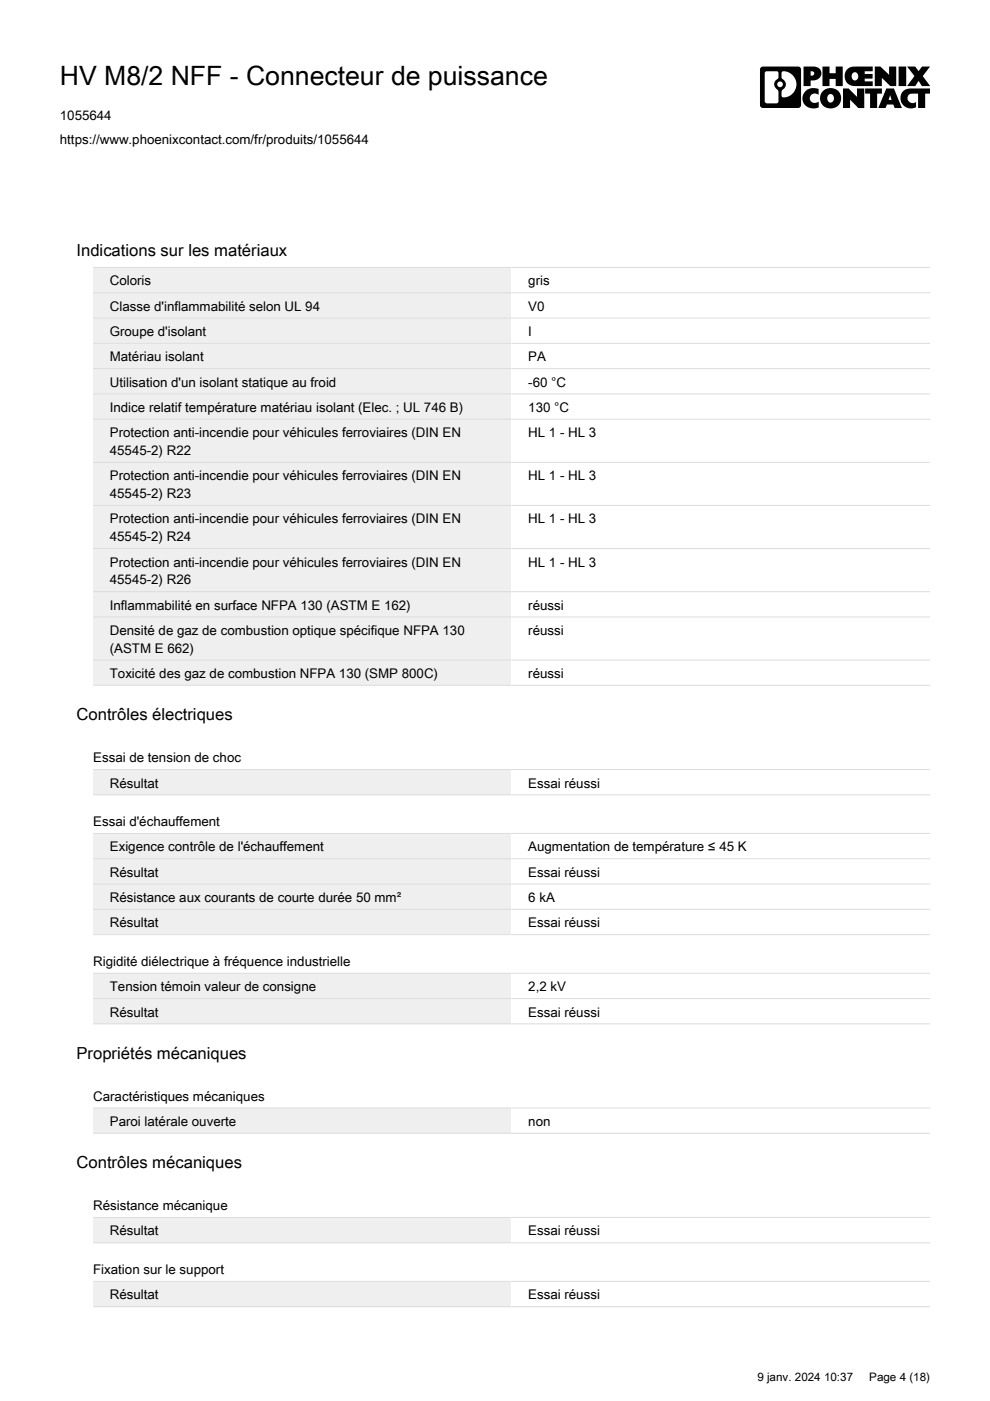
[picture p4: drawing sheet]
<svg xmlns="http://www.w3.org/2000/svg" width="210mm" height="297mm" viewBox="0 0 210 297" stroke-linecap="round" stroke-linejoin="round" font-family="sans-serif">
<defs><g id="words">
<text font-size="5.6" x="12.7" y="18">HV M8/2 NFF - Connecteur de puissance</text>
<g font-size="3.5">
<text x="16.2" y="54.3">Indications sur les matériaux</text>
<text x="16.2" y="152.7">Contrôles électriques</text>
<text x="16.2" y="224.5">Propriétés mécaniques</text>
<text x="16.2" y="247.7">Contrôles mécaniques</text>
</g>
<g font-size="2.8">
<text x="12.7" y="25.4">1055644</text>
<text x="12.7" y="30.6">https://www.phoenixcontact.com/fr/produits/1055644</text>
<text x="23.3" y="60.5">Coloris</text>
<text x="23.3" y="65.9">Classe d'inflammabilité selon UL 94</text>
<text x="112" y="60.5">gris</text>
<text x="112" y="65.9">V0</text>
<text x="23.3" y="71.2">Groupe d'isolant</text>
<text x="112" y="71.2">I</text>
<text x="23.3" y="76.6">Matériau isolant</text>
<text x="112" y="76.6">PA</text>
<text x="23.3" y="82">Utilisation d'un isolant statique au froid</text>
<text x="112" y="82">-60 °C</text>
<text x="23.3" y="87.3">Indice relatif température matériau isolant (Elec. ; UL 746 B)</text>
<text x="112" y="87.3">130 °C</text>
<text x="23.3" y="92.7">Protection anti-incendie pour véhicules ferroviaires (DIN EN</text>
<text x="112" y="92.7">HL 1 - HL 3</text>
<text x="23.3" y="96.5">45545-2) R22</text>
<text x="23.3" y="101.8">Protection anti-incendie pour véhicules ferroviaires (DIN EN</text>
<text x="112" y="101.8">HL 1 - HL 3</text>
<text x="23.3" y="105.6">45545-2) R23</text>
<text x="23.3" y="111">Protection anti-incendie pour véhicules ferroviaires (DIN EN</text>
<text x="112" y="111">HL 1 - HL 3</text>
<text x="23.3" y="114.8">45545-2) R24</text>
<text x="23.3" y="120.1">Protection anti-incendie pour véhicules ferroviaires (DIN EN</text>
<text x="23.3" y="123.9">45545-2) R26</text>
<text x="112" y="120.1">HL 1 - HL 3</text>
<text x="23.3" y="129.3">Inflammabilité en surface NFPA 130 (ASTM E 162)</text>
<text x="112" y="129.3">réussi</text>
<text x="23.3" y="134.6">Densité de gaz de combustion optique spécifique NFPA 130</text>
<text x="112" y="134.6">réussi</text>
<text x="23.3" y="138.4">(ASTM E 662)</text>
<text x="23.3" y="143.8">Toxicité des gaz de combustion NFPA 130 (SMP 800C)</text>
<text x="112" y="143.8">réussi</text>
<text x="19.8" y="161.6">Essai de tension de choc</text>
<text x="23.3" y="167">Résultat</text>
<text x="112" y="167">Essai réussi</text>
<text x="19.8" y="175.2">Essai d'échauffement</text>
<text x="23.3" y="180.5">Exigence contrôle de l'échauffement</text>
<text x="23.3" y="185.9">Résultat</text>
<text x="112" y="180.5">Augmentation de température ≤ 45 K</text>
<text x="112" y="185.9">Essai réussi</text>
<text x="23.3" y="191.2">Résistance aux courants de courte durée 50 mm²</text>
<text x="112" y="191.2">6 kA</text>
<text x="23.3" y="196.6">Résultat</text>
<text x="112" y="196.6">Essai réussi</text>
<text x="19.8" y="204.8">Rigidité diélectrique à fréquence industrielle</text>
<text x="23.3" y="210.2">Tension témoin valeur de consigne</text>
<text x="23.3" y="215.5">Résultat</text>
<text x="112" y="210.2">2,2 kV</text>
<text x="112" y="215.5">Essai réussi</text>
<text x="19.8" y="233.4">Caractéristiques mécaniques</text>
<text x="23.3" y="238.7">Paroi latérale ouverte</text>
<text x="112" y="238.7">non</text>
<text x="19.8" y="256.6">Résistance mécanique</text>
<text x="23.3" y="261.9">Résultat</text>
<text x="112" y="261.9">Essai réussi</text>
<text x="19.8" y="270.1">Fixation sur le support</text>
<text x="23.3" y="275.5">Résultat</text>
<text x="112" y="275.5">Essai réussi</text>
</g>
<g font-size="2.5">
<text x="160.6" y="292.8">9 janv. 2024 10:37</text>
<text x="184.3" y="292.8">Page 4 (18)</text>
</g>
</g></defs>
<path d="M19.8 56.8h88.7v5.2h-88.7z" fill="#edf0f3"/>
<path d="M108.5 56.8h88.7v5.2h-88.7z" fill="#fff"/>
<path d="M19.8 62.2h88.7v5.1h-88.7z" fill="#edf0f3"/>
<path d="M108.5 62.2h88.7v5.1h-88.7z" fill="#fff"/>
<path d="M19.8 67.5h88.7v5.2h-88.7z" fill="#edf0f3"/>
<path d="M108.5 67.5h88.7v5.2h-88.7z" fill="#fff"/>
<path d="M19.8 72.9h88.7v5.2h-88.7z" fill="#edf0f3"/>
<path d="M108.5 72.9h88.7v5.2h-88.7z" fill="#fff"/>
<path d="M19.8 78.2h88.7v5.2h-88.7z" fill="#edf0f3"/>
<path d="M108.5 78.2h88.7v5.2h-88.7z" fill="#fff"/>
<path d="M19.8 83.6h88.7v5.2h-88.7z" fill="#edf0f3"/>
<path d="M108.5 83.6h88.7v5.2h-88.7z" fill="#fff"/>
<path d="M19.8 89h88.7v8.9h-88.7z" fill="#edf0f3"/>
<path d="M108.5 89h88.7v8.9h-88.7z" fill="#fff"/>
<path d="M19.8 98.1h88.7v9h-88.7z" fill="#edf0f3"/>
<path d="M108.5 98.1h88.7v9h-88.7z" fill="#fff"/>
<path d="M19.8 107.3h88.7v8.9h-88.7z" fill="#edf0f3"/>
<path d="M108.5 107.3h88.7v8.9h-88.7z" fill="#fff"/>
<path d="M19.8 116.4h88.7v9h-88.7z" fill="#edf0f3"/>
<path d="M108.5 116.4h88.7v9h-88.7z" fill="#fff"/>
<path d="M19.8 125.5h88.7v5.2h-88.7z" fill="#edf0f3"/>
<path d="M108.5 125.5h88.7v5.2h-88.7z" fill="#fff"/>
<path d="M19.8 130.9h88.7v9h-88.7z" fill="#edf0f3"/>
<path d="M108.5 130.9h88.7v9h-88.7z" fill="#fff"/>
<path d="M19.8 140h88.7v5.2h-88.7z" fill="#edf0f3"/>
<path d="M108.5 140h88.7v5.2h-88.7z" fill="#fff"/>
<g fill="none" stroke="#dadddf" stroke-width=".21">
<path d="M19.8 56.7h177.4M19.8 62.1h177.4M19.8 67.4h177.4M19.8 72.8h177.4M19.8 78.2h177.4M19.8 83.5h177.4M19.8 88.9h177.4M19.8 98h177.4M19.8 107.2h177.4M19.8 116.3h177.4M19.8 125.4h177.4M19.8 130.8h177.4"/>
<path d="M19.8 140h177.4M19.8 145.3h177.4"/>
</g>
<path d="M19.8 155.1h177.4v8h-177.4z" fill="#fff"/>
<path d="M19.8 163.2h88.7v5.2h-88.7z" fill="#edf0f3"/>
<g fill="#fff">
<path d="M108.5 163.2h88.7v5.2h-88.7z"/>
<path d="M19.8 168.6h177.4v8h-177.4z"/>
</g>
<path d="M19.8 176.8h88.7v5.2h-88.7z" fill="#edf0f3"/>
<path d="M108.5 176.8h88.7v5.2h-88.7z" fill="#fff"/>
<path d="M19.8 182.2h88.7v5.1h-88.7z" fill="#edf0f3"/>
<path d="M108.5 182.2h88.7v5.1h-88.7z" fill="#fff"/>
<path d="M19.8 187.5h88.7v5.2h-88.7z" fill="#edf0f3"/>
<path d="M108.5 187.5h88.7v5.2h-88.7z" fill="#fff"/>
<path d="M19.8 192.9h88.7v5.2h-88.7z" fill="#edf0f3"/>
<g fill="#fff">
<path d="M108.5 192.9h88.7v5.2h-88.7z"/>
<path d="M19.8 198.3h177.4v8h-177.4z"/>
</g>
<path d="M19.8 206.4h88.7v5.2h-88.7z" fill="#edf0f3"/>
<path d="M108.5 206.4h88.7v5.2h-88.7z" fill="#fff"/>
<path d="M19.8 211.8h88.7v5.2h-88.7z" fill="#edf0f3"/>
<path d="M108.5 211.8h88.7v5.2h-88.7z" fill="#fff"/>
<path d="M19.8 163.2h177.4M19.8 168.5h177.4M19.8 176.7h177.4M19.8 182.1h177.4M19.8 187.4h177.4M19.8 192.8h177.4M19.8 198.2h177.4M19.8 206.4h177.4M19.8 211.7h177.4M19.8 217.1h177.4" fill="none" stroke="#dadddf" stroke-width=".21"/>
<path d="M19.8 226.8h177.4v8h-177.4z" fill="#fff"/>
<path d="M19.8 235h88.7v5.2h-88.7z" fill="#edf0f3"/>
<path d="M108.5 235h88.7v5.2h-88.7z" fill="#fff"/>
<path d="M19.8 234.9h177.4M19.8 240.3h177.4" fill="none" stroke="#dadddf" stroke-width=".21"/>
<path d="M19.8 250h177.4v8h-177.4z" fill="#fff"/>
<path d="M19.8 258.2h88.7v5.2h-88.7z" fill="#edf0f3"/>
<g fill="#fff">
<path d="M108.5 258.2h88.7v5.2h-88.7z"/>
<path d="M19.8 263.6h177.4v8h-177.4z"/>
</g>
<path d="M19.8 271.8h88.7v5.2h-88.7z" fill="#edf0f3"/>
<path d="M108.5 271.8h88.7v5.2h-88.7z" fill="#fff"/>
<path d="M19.8 258.1h177.4M19.8 263.5h177.4M19.8 271.7h177.4M19.8 277h177.4" fill="none" stroke="#dadddf" stroke-width=".21"/>
<path d="M191.5 19.4a5.9 5.9 0 0 1 3.8-.6h1.9v1.1h-1v3h-1.5v-3h-1.4a1.04 1.04 0 0 0-.7 1.5 1.04 1.04 0 0 0 1.6 .2v1.1a2.21 2.21 0 0 1-2.8-.5 2.21 2.21 0 0 1 .1-2.8zM178.7 18.8v4.1h1.5v-1.8l1.8 1.8h1.2v-4.1h-1.5v1.7l-1.8-1.7zM170.8 19.3a2.24 2.24 0 0 0-.1 3 2.24 2.24 0 0 0 2.9 .5v-1.2a1.05 1.05 0 0 1-1.7-.3 1.05 1.05 0 0 1 .8-1.5l.9 .3v-1.2l-.9-.2a2.33 2.33 0 0 0-1.9 .6zM183.4 18.8v1.1h1.1v3h1.5v-3h1v-1.1zM192.3 14.1l1.6 2-1.6 2.2h1.8l.7-1.2 .7 1.2h1.7l-1.6-2.2 1.6-2h-1.7l-.7 1-.8-1zM190.5 14.1v4.2h1.6v-4.2zM174.4 14.1v4.2h1.5v-1.6h1.3v1.6h1.5v-4.2h-1.5v1.4h-1.3v-1.4zM185.5 14.1v4.2h1.5v-1.8l1.8 1.8h1.2v-4.2h-1.5v1.8l-1.8-1.8zM165.8 15.2a2.71 2.71 0 0 1 3.1 2.7 2.71 2.71 0 0 1-3.1 2.7 1.37 1.37 0 0 1 .1-1.6 1.3 1.3 0 0 0 .7-1.2 1.3 1.3 0 0 0-.8-1.2l-.1-1zM162.4 15.2h2.5l.2 .4-.1 1a1.4 1.4 0 0 0-.9 1.3 1.4 1.4 0 0 0 .9 1.3l.1 2.3-.3 .4h-2.2l-.4-.2-.1-6.1zM164.8 17.9a.6 .6 0 0 1 1.2 0 .6 .6 0 0 1-1.2 0zM161.3 14.3l-.2 .4v7.6a.61 .61 0 0 0 .6 .6h7.5a.61 .61 0 0 0 .6-.6v-7.6a.61 .61 0 0 0-.6-.6h-7.5zM171.9 15.1a.54 .54 0 0 1 .6 .1 .54 .54 0 0 1 .1 .6l-.7 .2zM170.4 14.1v4.2h1.5v-1.2a1.67 1.67 0 0 0 1.8-.5 1.67 1.67 0 0 0 .3-1.8 1.65 1.65 0 0 0-1.6-.7zM180.7 15.6a.79 .79 0 0 1 1.2 .1 .79 .79 0 0 1-.1 1.1 .79 .79 0 0 1-1.1-.1 .79 .79 0 0 1 0-1.1zM179.7 14.7a2.12 2.12 0 0 0-.5 2.3 2.12 2.12 0 0 0 2.1 1.3h3.7v-1.1h-1.7v-.5h1.7v-1h-1.7v-.6h1.7v-1h-4.1l-.7 .2zM188.7 20.2l.3 1h-.6zM187.9 18.8l-1.7 4.1h1.6l.3-.7h1.3l.3 .7h1.5l-1.7-4.1zM175.6 20.2a.82 .82 0 0 1 1.1 .1 .82 .82 0 0 1-.1 1.2 .77 .77 0 0 1-1 .1 .77 .77 0 0 1-.2-1.1zM173.9 20.8a2.22 2.22 0 0 0 4.4 0 2.22 2.22 0 0 0-4.4 0z" fill="#000"/>
<use href="#words"/>
</svg>
